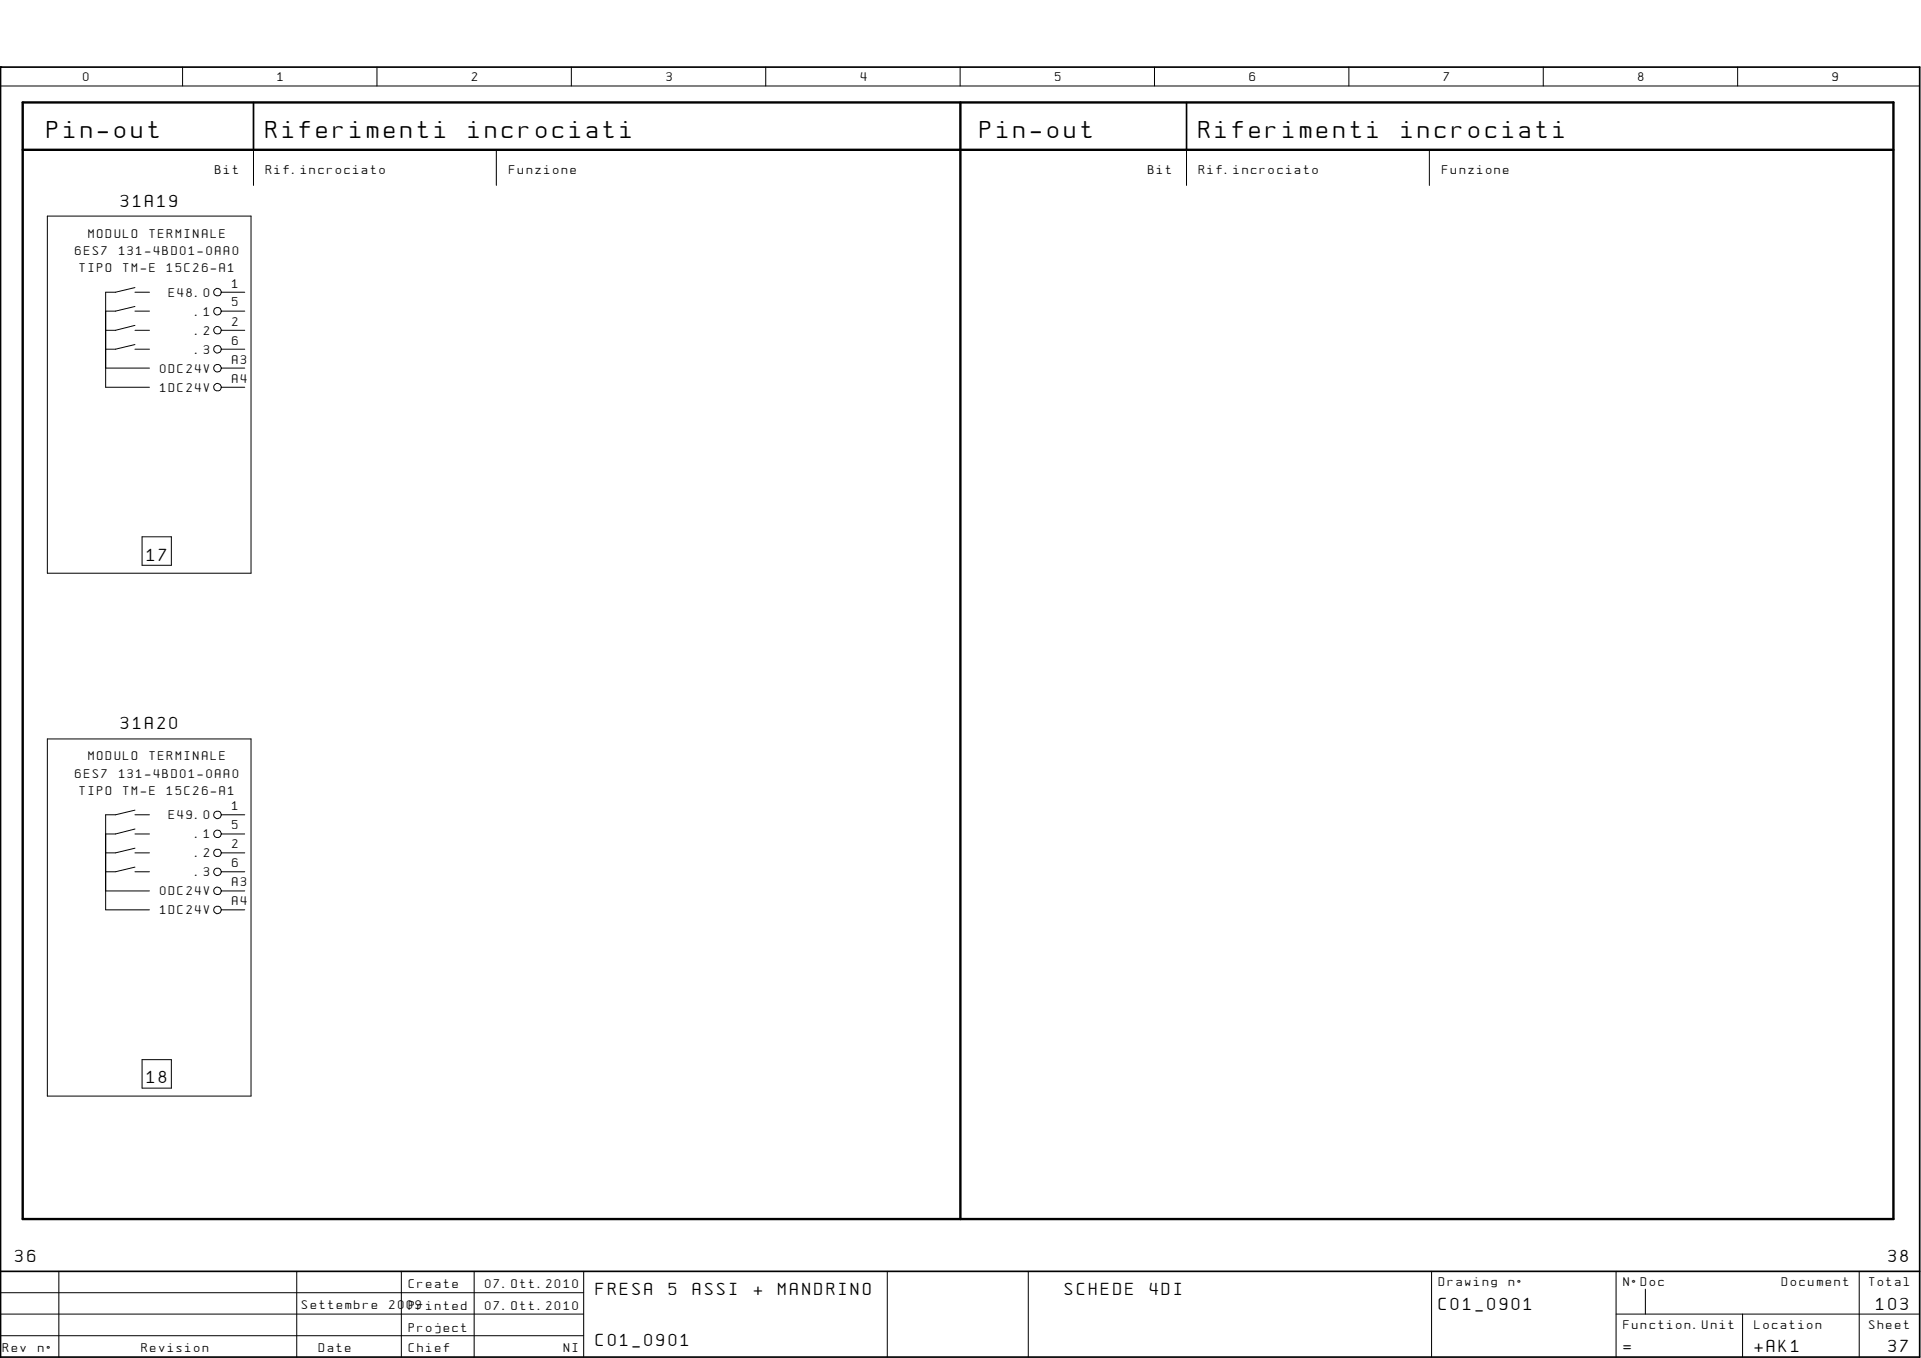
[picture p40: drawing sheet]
<svg xmlns="http://www.w3.org/2000/svg" width="297mm" height="210mm" viewBox="0 0 297 210" stroke-linecap="round" stroke-linejoin="round" font-family="sans-serif">
<defs><g id="words">
<g font-size="3">
<text x="7.3" y="21.3">Pin-out</text>
<text x="41.1" y="21.3">Riferimenti</text>
<text x="72.4" y="21.3">incrociati</text>
<text x="151.6" y="21.3">Pin-out</text>
<text x="185.4" y="21.3">Riferimenti</text>
<text x="216.7" y="21.3">incrociati</text>
</g>
<g font-size="2.2">
<text x="18.7" y="32">31A19</text>
<text x="22.7" y="86.7">17</text>
<text x="18.7" y="112.7">31A20</text>
<text x="22.7" y="167.5">18</text>
<text x="2.4" y="195.1">36</text>
<text x="292" y="195.1">38</text>
<text x="92.2" y="200.2">FRESA</text>
<text x="103.4" y="200.2">5</text>
<text x="107.1" y="200.2">ASSI</text>
<text x="116.5" y="200.2">+</text>
<text x="120.3" y="200.2">MANDRINO</text>
<text x="164.6" y="200.2">SCHEDE</text>
<text x="177.8" y="200.2">4DI</text>
<text x="222.5" y="202.4">C01_0901</text>
<text x="290.1" y="202.4">103</text>
<text x="92.2" y="208">C01_0901</text>
<text x="251" y="209">=</text>
<text x="271.3" y="209">+AK1</text>
<text x="292" y="209">37</text>
</g>
<g font-size="1.5">
<text x="12.9" y="12.6">0</text>
<text x="42.9" y="12.6">1</text>
<text x="73" y="12.6">2</text>
<text x="103" y="12.6">3</text>
<text x="133.1" y="12.6">4</text>
<text x="163.1" y="12.6">5</text>
<text x="193.2" y="12.6">6</text>
<text x="223.3" y="12.6">7</text>
<text x="253.3" y="12.6">8</text>
<text x="283.3" y="12.6">9</text>
<text x="33.3" y="26.9">Bit</text>
<text x="41.1" y="26.9">Rif.incrociato</text>
<text x="78.7" y="26.9">Funzione</text>
<text x="177.5" y="26.9">Bit</text>
<text x="185.4" y="26.9">Rif.incrociato</text>
<text x="223" y="26.9">Funzione</text>
<text x="11.6" y="39.4">6ES7</text>
<text x="13.7" y="36.7">MODULO</text>
<text x="18.4" y="39.4">131-4BD01-0AA0</text>
<text x="23.1" y="36.7">TERMINALE</text>
<text x="12.3" y="42">TIPO</text>
<text x="19" y="42">TM-E</text>
<text x="25.8" y="42">15C26-A1</text>
<text x="26.1" y="45.8">E48.0</text>
<text x="35.9" y="47.4">5</text>
<text x="35.9" y="44.4">1</text>
<text x="30.2" y="48.8">.1</text>
<text x="30.2" y="51.7">.2</text>
<text x="35.9" y="50.3">2</text>
<text x="35.9" y="53.3">6</text>
<text x="24.8" y="57.6">0DC24V</text>
<text x="30.2" y="54.7">.3</text>
<text x="35.9" y="56.2">A3</text>
<text x="35.9" y="59.1">A4</text>
<text x="24.8" y="60.5">1DC24V</text>
<text x="13.7" y="117.5">MODULO</text>
<text x="23.1" y="117.5">TERMINALE</text>
<text x="11.6" y="120.2">6ES7</text>
<text x="12.3" y="122.8">TIPO</text>
<text x="18.4" y="120.2">131-4BD01-0AA0</text>
<text x="19" y="122.8">TM-E</text>
<text x="25.8" y="122.8">15C26-A1</text>
<text x="35.9" y="125.2">1</text>
<text x="26.1" y="126.6">E49.0</text>
<text x="30.2" y="129.6">.1</text>
<text x="35.9" y="128.2">5</text>
<text x="35.9" y="131.1">2</text>
<text x="30.2" y="132.5">.2</text>
<text x="30.2" y="135.4">.3</text>
<text x="35.9" y="134.1">6</text>
<text x="35.9" y="137">A3</text>
<text x="24.8" y="138.4">0DC24V</text>
<text x="24.8" y="141.3">1DC24V</text>
<text x="35.9" y="139.9">A4</text>
<text x="46.7" y="202.4">Settembre</text>
<text x="60.2" y="202.4">2009</text>
<text x="63.2" y="199.1">Create</text>
<text x="63.2" y="202.4">Printed</text>
<text x="75" y="199.1">07.Ott.2010</text>
<text x="75" y="202.4">07.Ott.2010</text>
<text x="222.5" y="198.8">Drawing</text>
<text x="233.3" y="198.8">nø</text>
<text x="251" y="198.8">NøDoc</text>
<text x="275.5" y="198.8">Document</text>
<text x="289" y="198.8">Total</text>
<text x=".5" y="209">Rev</text>
<text x="5.9" y="209">nø</text>
<text x="21.9" y="209">Revision</text>
<text x="49.3" y="209">Date</text>
<text x="63.2" y="205.8">Project</text>
<text x="63.2" y="209">Chief</text>
<text x="87.2" y="209">NI</text>
<text x="251" y="205.4">Function.Unit</text>
<text x="271.3" y="205.4">Location</text>
<text x="289" y="205.4">Sheet</text>
</g>
</g></defs>
<path d="M.1 10.4h.1M.1 10.4h296.7v199.4h-296.7zM39.2 15.8v7.4M183.5 15.8v7.4M.1 196.5h296.7" fill="none" stroke="#000" stroke-width=".26"/>
<g fill="none" stroke="#000" stroke-width=".15">
<path d="M.1 13.3h296.7M28.2 10.4v2.9M58.3 10.4v2.9M88.3 10.4v2.9M118.4 10.4v2.9M148.5 10.4v2.9M178.5 10.4v2.9M208.6 10.4v2.9M238.6 10.4v2.9M268.7 10.4v2.9M7.3 33.4h31.5v55.2h-31.5zM39.2 23.2v5.5"/>
<path d="M76.7 23.2v5.5M183.5 23.2v5.5M221 23.2v5.5M16.3 56.9h6.8M20.9 44.5l-3 .7h-1.6v14.7h6.8M20.9 45.2h2.2M20.9 47.4l-3 .7h-1.6M20.9 48.1h2.2M20.9 50.3l-3 .8h-1.6M20.9 51.1h2.2M20.9 53.3l-3 .7h-1.6M20.9 54h2.2"/>
<path d="M34.4 45.2h3.4M34.4 48.1h3.4M34.4 51.1h3.4M34.4 54h3.4M34.4 56.9h3.4M34.4 59.9h3.4M22 83h4.5v4.4h-4.5zM7.3 114.2h31.5v55.2h-31.5zM16.3 137.7h6.8M20.9 125.2l-3 .7h-1.6v14.7h6.8M20.9 125.9h2.2M20.9 128.1l-3 .8h-1.6"/>
<path d="M20.9 128.9h2.2M20.9 131.1l-3 .7h-1.6M20.9 131.8h2.2M20.9 134l-3 .7h-1.6M20.9 134.7h2.2M34.4 125.9h3.4M34.4 128.9h3.4M34.4 131.8h3.4M34.4 134.7h3.4M34.4 137.7h3.4M34.4 140.6h3.4M22 163.8h4.5v4.4h-4.5z"/>
<path d="M.1 196.9v12.9M.1 199.8h90.2M9.1 196.5v13.3M45.9 196.5v13.3M62.1 196.5v13.3M73.3 196.5v13.3M90.3 196.5v13.3M137.2 196.5v13.3M159 196.5v13.3M221.4 196.5v13.3M249.9 196.5v13.3M254.4 199.3v3.8"/>
<path d="M287.5 196.5v13.3M.1 203.1h90.2M.1 206.5h90.2M249.9 203.1h46.9M269.4 203.1v6.7"/>
<circle cx="33.7" cy="48.1" r=".59"/>
<circle cx="33.7" cy="54" r=".59"/>
<circle cx="33.7" cy="56.9" r=".59"/>
<circle cx="33.7" cy="45.2" r=".59"/>
<circle cx="33.7" cy="59.8" r=".59"/>
<circle cx="33.7" cy="51" r=".59"/>
<circle cx="33.7" cy="126" r=".59"/>
<circle cx="33.7" cy="128.9" r=".59"/>
<circle cx="33.7" cy="137.7" r=".59"/>
<circle cx="33.7" cy="134.8" r=".59"/>
<circle cx="33.7" cy="131.8" r=".58"/>
<circle cx="33.7" cy="140.6" r=".59"/>
</g>
<path d="M3.5 15.8h289.3v172.6h-289.3zM148.5 15.8v172.6M3.5 23.2h289.3" fill="none" stroke="#000" stroke-width=".37"/>
<use href="#words"/>
</svg>
